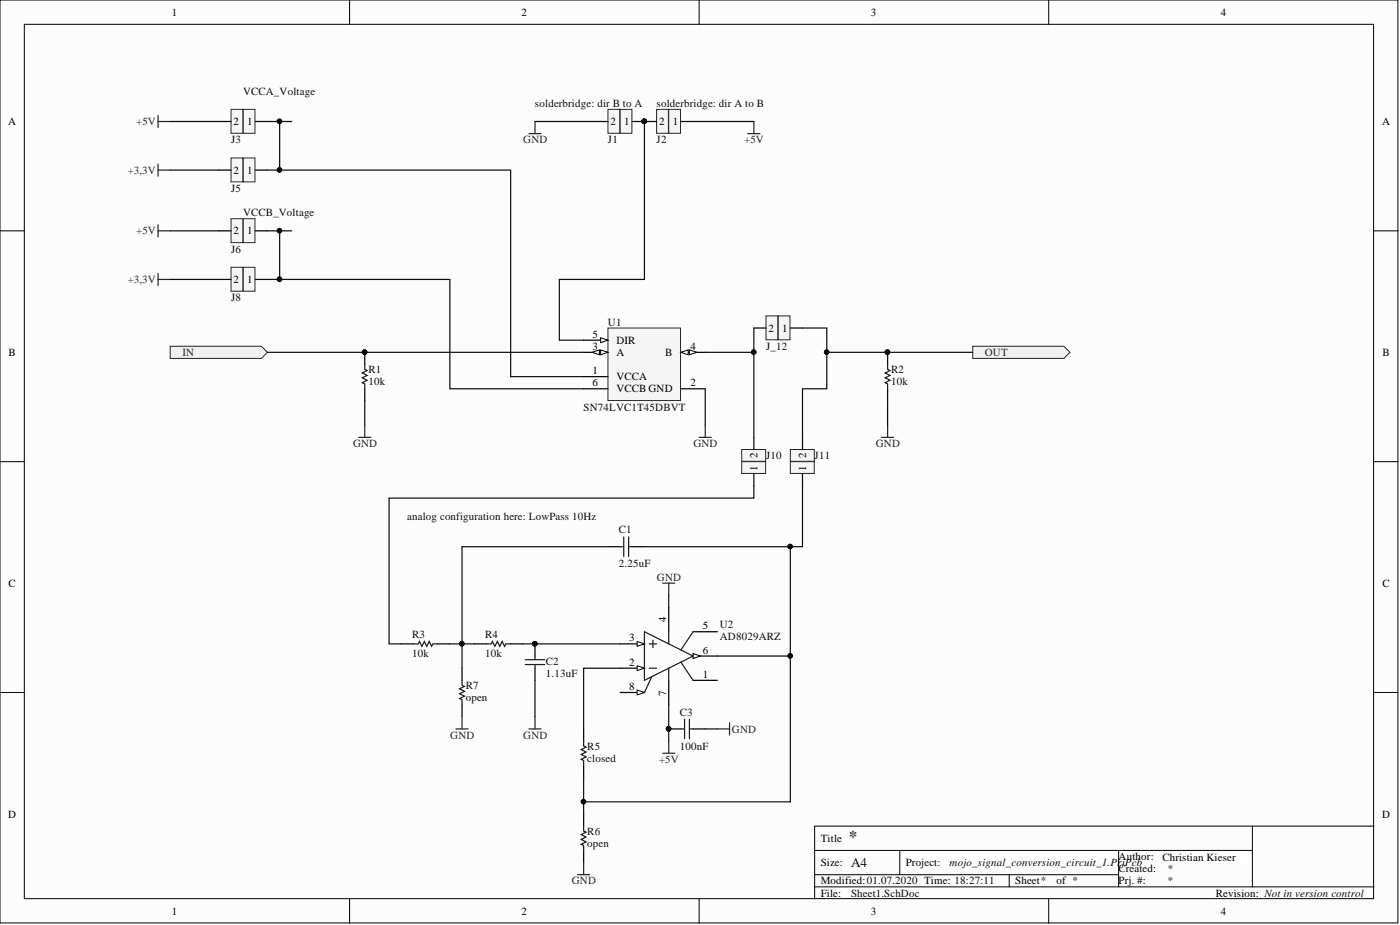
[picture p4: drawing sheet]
<svg xmlns="http://www.w3.org/2000/svg" width="292mm" height="193mm" viewBox="0 0 292 193" stroke-linecap="round" stroke-linejoin="round" font-family="sans-serif">
<defs><g id="words">
<text font-size="3.5" fill="#262626" x="177.1" y="175.6">*</text>
<text font-size="2.8" fill="#0e0e0e" x="177.6" y="180.9">A4</text>
<g font-size="2.3">
<text x="35.9" y="3.3">1</text>
<text x="108.8" y="3.3">2</text>
<text x="181.7" y="3.3">3</text>
<text x="254.7" y="3.3">4</text>
<text x="1.7" y="26.1">A</text>
<text x="48.7" y="26.1">2</text>
<text x="51.6" y="26.1">1</text>
<text x="127.4" y="26.1">2</text>
<text x="130.2" y="26.1">1</text>
<text x="137.5" y="26.1">2</text>
<text x="140.4" y="26.1">1</text>
<text x="288.4" y="26.1">A</text>
<text x="48.7" y="36.2">2</text>
<text x="51.6" y="36.2">1</text>
<text x="48.7" y="48.9">2</text>
<text x="51.6" y="48.9">1</text>
<text x="48.7" y="59.1">2</text>
<text x="51.6" y="59.1">1</text>
<text x="123.6" y="70.5">5</text>
<text x="128.6" y="71.7">DIR</text>
<text x="160.3" y="69.2">2</text>
<text x="163.2" y="69.2">1</text>
<text x="1.8" y="74.3">B</text>
<text x="123.6" y="73">3</text>
<text x="128.6" y="74.3">A</text>
<text x="138.8" y="74.3">B</text>
<text x="144.1" y="73">4</text>
<text x="288.4" y="74.3">B</text>
<text x="123.6" y="78.1">1</text>
<text x="123.6" y="80.6">6</text>
<text x="128.6" y="79.3">VCCA</text>
<text x="128.6" y="81.9">VCCB GND</text>
<text x="144.1" y="80.6">2</text>
<text x="158" y="95.5" transform="rotate(-90 158 95.5)">2</text>
<text x="168.2" y="95.5" transform="rotate(-90 168.2 95.5)">2</text>
<text x="158" y="98.3" transform="rotate(-90 158 98.3)">1</text>
<text x="168.2" y="98.3" transform="rotate(-90 168.2 98.3)">1</text>
<text x="1.8" y="122.4">C</text>
<text x="288.4" y="122.4">C</text>
<text x="139" y="129.8" transform="rotate(-90 139 129.8)">4</text>
<text x="146.6" y="131.3">5</text>
<text x="131.2" y="133.8">3</text>
<text x="146.6" y="136.4">6</text>
<text x="131.2" y="138.9">2</text>
<text x="131.2" y="144">8</text>
<text x="146.6" y="141.4">1</text>
<text x="139" y="145.1" transform="rotate(-90 139 145.1)">7</text>
<text x="1.7" y="170.6">D</text>
<text x="288.4" y="170.6">D</text>
<text x="171.2" y="175.6">Title</text>
<text x="233.4" y="179.4">Author:</text>
<text x="242.5" y="179.7">Chriotian edinger</text>
<text x="171.2" y="180.7">Size:</text>
<text x="171.2" y="184.5">Modified:01.07.2020 Time: 18:27:11</text>
<text x="189" y="180.7">Project:</text>
<text x="211.8" y="184.5">Sheet*</text>
<text x="220.5" y="184.5">of *</text>
<text x="233.4" y="182">Created:</text>
<text x="233.4" y="184.5">Prj. #:</text>
<text x="35.9" y="190.8">1</text>
<text x="108.8" y="190.8">2</text>
<text x="171.2" y="187">File:</text>
<text x="181.7" y="190.8">3</text>
<text x="253.7" y="187">Revision: Not in version control</text>
<text x="254.7" y="190.8">4</text>
</g>
<g font-size="2.3" fill="#0e0e0e">
<text x="50.7" y="19.8">VCCA_Voltage</text>
<text x="111.6" y="22.3">solderbridge: dir B to A</text>
<text x="137" y="22.3">solderbridge: dir A to B</text>
<text x="48.2" y="29.9">J3</text>
<text x="126.8" y="29.9">J1</text>
<text x="137" y="29.9">J2</text>
<text x="48.2" y="40">J5</text>
<text x="50.7" y="45.1">VCCB_Voltage</text>
<text x="48.2" y="52.7">J6</text>
<text x="48.2" y="62.9">J8</text>
<text x="126.8" y="67.9">U1</text>
<text x="76.9" y="77.8">R1</text>
<text x="159.8" y="73">J_12</text>
<text x="186" y="77.8">R2</text>
<text x="76.9" y="80.3">10k</text>
<text x="186" y="80.3">10k</text>
<text x="121.8" y="85.7">SN74LVC1T45DBVT</text>
<text x="159.8" y="95.8">J10</text>
<text x="170" y="95.8">J11</text>
<text x="85" y="108.5">analog configuration here: LowPass 10Hz</text>
<text x="129.1" y="111.3">C1</text>
<text x="129.1" y="118.4">2.25uF</text>
<text x="150.2" y="131">U2</text>
<text x="86" y="133.1">R3</text>
<text x="86" y="137.1">10k</text>
<text x="101.2" y="133.1">R4</text>
<text x="101.2" y="137.1">10k</text>
<text x="150.2" y="133.6">AD8029ARZ</text>
<text x="97.2" y="143.7">R7</text>
<text x="113.9" y="138.6">C2</text>
<text x="113.9" y="141.2">1.13uF</text>
<text x="97.2" y="146.2">open</text>
<text x="141.8" y="149.3">C3</text>
<text x="122.5" y="156.4">R5</text>
<text x="122.5" y="158.9">closed</text>
<text x="141.8" y="156.4">100nF</text>
<text x="122.5" y="174.1">R6</text>
<text x="122.5" y="176.7">open</text>
<text x="243.5" y="179.4">Alfsns RiKieser</text>
<text x="198.1" y="180.7">mojo_signal_conversion_circuit_1.Pr</text>
<text x="234" y="180.7">jPcb</text>
<text x="243.5" y="182">*</text>
<text x="243.5" y="184.5">*</text>
<text x="177.6" y="187">Sheet1.SchDoc</text>
</g>
<g font-size="2.3" fill="#262626">
<text x="28.4" y="26.1">+5V</text>
<text x="109.2" y="29.9">GND</text>
<text x="155.3" y="29.9">+5V</text>
<text x="26.6" y="36.2">+3,3V</text>
<text x="28.4" y="48.9">+5V</text>
<text x="26.6" y="59.1">+3,3V</text>
<text x="38.1" y="74.3">IN</text>
<text x="205.5" y="74.3">OUT</text>
<text x="73.7" y="93.3">GND</text>
<text x="144.7" y="93.3">GND</text>
<text x="182.7" y="93.3">GND</text>
<text x="137.1" y="121.1">GND</text>
<text x="93.9" y="154.1">GND</text>
<text x="109.2" y="154.1">GND</text>
<text x="152.7" y="152.8">GND</text>
<text x="137.5" y="159.2">+5V</text>
<text x="119.3" y="184.5">GND</text>
</g>
</g></defs>
<g fill="#fcfcfc" stroke="#000" stroke-width=".21">
<path d="M0 0h291.7v192.5h-291.7z"/>
<path d="M5.1 5.1h281.5v182.4h-281.5z"/>
</g>
<g fill="none" stroke="#000" stroke-width=".21">
<path d="M72.9 0v5.1M145.9 0v5.1M218.8 0v5.1M0 48.2h5.1M286.7 48.2h5M0 96.3h5.1M286.7 96.3h5M0 144.5h5.1M286.7 144.5h5M170 177.4h91.3M187.7 177.4v5.1M233.4 177.4v7.6"/>
<path d="M261.3 172.3h-91.3v15.2M286.7 172.3h-25.4v12.7M72.9 187.5v5.1M145.9 187.5v5.1M170 185h116.7M170 182.5h63.4M210.6 182.5v2.5M218.8 187.5v5.1"/>
</g>
<path d="M126.8 68.4h15.2v15.2h-15.2z" fill="#f5f5f5" stroke="#262626" stroke-width=".21"/>
<path d="M121.8 78.6h5M121.8 73.5h5M142.1 81.1h5" fill="none" stroke="#000" stroke-width=".25"/>
<path d="M125.3 73l1.5 .5-1.5 .5z" fill="#fcfcfc"/>
<path d="M125.3 73l1.5 .5-1.5 .5z" fill="none" stroke="#000" stroke-width=".21"/>
<path d="M123.5 73.5l1.6-.5v1z" fill="#fcfcfc"/>
<path d="M123.5 73.5l1.6-.5v1z" fill="none" stroke="#000" stroke-width=".21"/>
<path d="M142.1 73.5h5" fill="none" stroke="#000" stroke-width=".25"/>
<path d="M142.1 73.5l1.5-.5v1z" fill="#fcfcfc"/>
<path d="M142.1 73.5l1.5-.5v1z" fill="none" stroke="#000" stroke-width=".21"/>
<path d="M143.8 73l1.6 .5-1.6 .5z" fill="#fcfcfc"/>
<path d="M143.8 73l1.6 .5-1.6 .5z" fill="none" stroke="#000" stroke-width=".21"/>
<path d="M121.8 71h5" fill="none" stroke="#000" stroke-width=".25"/>
<path d="M125.3 70.5l1.5 .5-1.5 .5z" fill="#fcfcfc"/>
<path d="M125.3 70.5l1.5 .5-1.5 .5z" fill="none" stroke="#000" stroke-width=".21"/>
<path d="M121.8 81.1h5" fill="none" stroke="#000" stroke-width=".25"/>
<path d="M154.7 96.3h5v2.5h-5z" fill="#f5f5f5" stroke="#262626" stroke-width=".21"/>
<path d="M157.3 98.8v2.6" fill="none" stroke="#000" stroke-width=".25"/>
<path d="M154.7 93.8h5v2.4h-5z" fill="#f5f5f5" stroke="#262626" stroke-width=".21"/>
<path d="M157.3 91.2v2.6M129.4 139.4h5.1M144.6 141.9h5.1" fill="none" stroke="#000" stroke-width=".25"/>
<path d="M132.9 138.9l1.6 .5-1.6 .5z" fill="#fcfcfc"/>
<path d="M132.9 138.9l1.6 .5-1.6 .5z" fill="none" stroke="#000" stroke-width=".21"/>
<path d="M129.4 134.3h5.1" fill="none" stroke="#000" stroke-width=".25"/>
<path d="M132.9 133.8l1.6 .5-1.6 .5z" fill="#fcfcfc"/>
<path d="M132.9 133.8l1.6 .5-1.6 .5z" fill="none" stroke="#000" stroke-width=".21"/>
<path d="M144.6 136.9h5.1" fill="none" stroke="#000" stroke-width=".25"/>
<path d="M144.6 136.4l1.5 .5-1.5 .5z" fill="#fcfcfc"/>
<path d="M144.6 136.4l1.5 .5-1.5 .5z" fill="none" stroke="#000" stroke-width=".21"/>
<path d="M129.4 144.5h5.1" fill="none" stroke="#000" stroke-width=".25"/>
<path d="M132.9 144l1.6 .5-1.6 .5z" fill="#fcfcfc"/>
<path d="M132.9 144l1.6 .5-1.6 .5z" fill="none" stroke="#000" stroke-width=".21"/>
<path d="M76.1 73.5v2.5M76.1 81.1v2.5M139.5 126.7v5.1M144.6 131.8h5.1M139.5 141.9v5.1" fill="none" stroke="#000" stroke-width=".25"/>
<path d="M76.1 76v1l.5 .3-1 .5 1 .5-1 .5 1 .5-1 .5 .5 .3v1M134.5 131.8l10.1 5.1-10.1 5zM135.5 139.4h1.5M135.5 134.3h1.5M136.2 133.6v1.5M139.5 131.8v2.5M139.5 139.4v2.5M142.1 138.1l2.5 3.8M144.6 131.8l-2.5 3.8M136 141.2l-1.5 3.3" fill="none" stroke="#1c1c1c" stroke-width=".25"/>
<circle cx="76.1" cy="73.5" r=".47" fill="#0e0e0e" stroke="#0e0e0e" stroke-width=".21"/>
<path d="M74.8 91.2h2.6M76.1 88.7v2.5" fill="none" stroke="#262626" stroke-width=".25"/>
<path d="M162.4 65.9h2.4v5h-2.4z" fill="#f5f5f5" stroke="#262626" stroke-width=".21"/>
<path d="M164.9 68.4h2.5" fill="none" stroke="#000" stroke-width=".25"/>
<path d="M159.8 65.9h2.5v5h-2.5z" fill="#f5f5f5" stroke="#262626" stroke-width=".21"/>
<path d="M157.3 68.4h2.5M185.2 73.5v2.5M185.2 81.1v2.5" fill="none" stroke="#000" stroke-width=".25"/>
<circle cx="185.2" cy="73.5" r=".47" fill="#0e0e0e" stroke="#0e0e0e" stroke-width=".21"/>
<path d="M185.2 76v1l.5 .3-1 .5 1 .5-1 .5 1 .5-1 .5 .5 .3v1" fill="none" stroke="#1c1c1c" stroke-width=".25"/>
<path d="M145.9 91.2h2.5M147.1 88.7v2.5M183.9 91.2h2.6M185.2 88.7v2.5" fill="none" stroke="#262626" stroke-width=".25"/>
<path d="M129.4 22.8h2.4v5h-2.4z" fill="#f5f5f5" stroke="#262626" stroke-width=".21"/>
<path d="M131.9 25.3h2.6" fill="none" stroke="#000" stroke-width=".25"/>
<circle cx="134.4" cy="25.3" r=".47" fill="#0e0e0e" stroke="#0e0e0e" stroke-width=".21"/>
<path d="M126.8 22.8h2.5v5h-2.5z" fill="#f5f5f5" stroke="#262626" stroke-width=".21"/>
<path d="M124.3 25.3h2.5" fill="none" stroke="#000" stroke-width=".25"/>
<circle cx="134.4" cy="25.3" r=".47" fill="#0e0e0e" stroke="#0e0e0e" stroke-width=".21"/>
<path d="M139.5 22.8h2.5v5h-2.5z" fill="#f5f5f5" stroke="#262626" stroke-width=".21"/>
<path d="M142.1 25.3h2.5" fill="none" stroke="#000" stroke-width=".25"/>
<path d="M137 22.8h2.5v5h-2.5z" fill="#f5f5f5" stroke="#262626" stroke-width=".21"/>
<path d="M134.5 25.3h2.5M83.7 134.3h2.6M91.3 134.3h2.6M98.9 134.3h2.6M106.5 134.3h2.6M139.5 152.1h2.6M144.6 152.1h2.5" fill="none" stroke="#000" stroke-width=".25"/>
<g fill="#0e0e0e" stroke="#0e0e0e" stroke-width=".21">
<circle cx="134.4" cy="25.3" r=".47"/>
<circle cx="139.5" cy="152" r=".47"/>
</g>
<path d="M110.4 27.9h2.5M111.6 25.3v2.6M156 27.9h2.6M157.3 25.3v2.6M138.3 121.7h2.5M139.5 121.7v2.5M110.4 152.1h2.5M111.6 149.5v2.6M138.3 157.1h2.5M139.5 154.6v2.5M149.7 152.1h2.5M152.2 150.8v2.5" fill="none" stroke="#262626" stroke-width=".25"/>
<path d="M86.3 134.3h1l.2-.5 .5 1 .5-1 .5 1 .6-1 .5 1 .2-.5h1M101.5 134.3h1l.2-.5 .6 1 .5-1 .5 1 .5-1 .5 1 .2-.5h1M142.1 152.1h.7M142.8 150v4.1M143.8 150v4.1M143.8 152.1h.8" fill="none" stroke="#1c1c1c" stroke-width=".25"/>
<path d="M50.7 22.8h2.5v5h-2.5z" fill="#f5f5f5" stroke="#262626" stroke-width=".21"/>
<path d="M53.3 25.3h2.5" fill="none" stroke="#000" stroke-width=".25"/>
<path d="M48.2 22.8h2.5v5h-2.5z" fill="#f5f5f5" stroke="#262626" stroke-width=".21"/>
<path d="M45.7 25.3h2.5" fill="none" stroke="#000" stroke-width=".25"/>
<path d="M33 24.1v2.5M33 25.3h2.5" fill="none" stroke="#262626" stroke-width=".25"/>
<path d="M50.7 33h2.5v4.9h-2.5z" fill="#f5f5f5" stroke="#262626" stroke-width=".21"/>
<path d="M53.3 35.5h2.5" fill="none" stroke="#000" stroke-width=".25"/>
<path d="M48.2 33h2.5v4.9h-2.5z" fill="#f5f5f5" stroke="#262626" stroke-width=".21"/>
<path d="M45.7 35.5h2.5" fill="none" stroke="#000" stroke-width=".25"/>
<path d="M33 34.2v2.6M33 35.5h2.5" fill="none" stroke="#262626" stroke-width=".25"/>
<path d="M50.7 45.6h2.5v5h-2.5z" fill="#f5f5f5" stroke="#262626" stroke-width=".21"/>
<path d="M53.3 48.2h2.5" fill="none" stroke="#000" stroke-width=".25"/>
<path d="M48.2 45.6h2.5v5h-2.5z" fill="#f5f5f5" stroke="#262626" stroke-width=".21"/>
<path d="M45.7 48.2h2.5" fill="none" stroke="#000" stroke-width=".25"/>
<path d="M33 46.9v2.5M33 48.2h2.5" fill="none" stroke="#262626" stroke-width=".25"/>
<path d="M50.7 55.8h2.5v5h-2.5z" fill="#f5f5f5" stroke="#262626" stroke-width=".21"/>
<path d="M53.3 58.3h2.5" fill="none" stroke="#000" stroke-width=".25"/>
<path d="M48.2 55.8h2.5v5h-2.5z" fill="#f5f5f5" stroke="#262626" stroke-width=".21"/>
<path d="M45.7 58.3h2.5M121.8 152.1v2.5M121.8 159.7v2.5M121.8 169.8v2.5M121.8 177.4v2.5" fill="none" stroke="#000" stroke-width=".25"/>
<path d="M33 57v2.6M33 58.3h2.5M121.8 179.9v2.6M120.5 182.5h2.5" fill="none" stroke="#262626" stroke-width=".25"/>
<path d="M121.8 154.6v1l.5 .3-1 .5 1 .5-1 .5 1 .5-1 .5 .5 .3v1M121.8 172.3v1.1l.5 .2-1 .5 1 .5-1 .5 1 .5-1 .5 .5 .3v1" fill="none" stroke="#1c1c1c" stroke-width=".25"/>
<path d="M164.9 96.3h5v2.5h-5z" fill="#f5f5f5" stroke="#262626" stroke-width=".21"/>
<path d="M167.4 98.8v2.6" fill="none" stroke="#000" stroke-width=".25"/>
<path d="M164.9 93.8h5v2.4h-5z" fill="#f5f5f5" stroke="#262626" stroke-width=".21"/>
<path d="M167.4 91.2v2.6M96.4 139.4v2.5M96.4 147v2.5" fill="none" stroke="#000" stroke-width=".25"/>
<path d="M96.4 141.9v1l.5 .3-1 .5 1 .5-1 .5 1 .5-1 .5 .5 .3v1" fill="none" stroke="#1c1c1c" stroke-width=".25"/>
<path d="M95.1 152.1h2.6M96.4 149.5v2.6" fill="none" stroke="#262626" stroke-width=".25"/>
<g fill="#f0f0f0" stroke="#262626" stroke-width=".21">
<path d="M35.5 72.2h19l1.3 1.3-1.3 1.3h-19z" fill-rule="evenodd"/>
<path d="M203 72.2h19l1.2 1.3-1.2 1.3h-19z" fill-rule="evenodd"/>
</g>
<path d="M126.8 114.1h2.6M131.9 114.1h2.6M111.6 134.3v2.6M111.6 139.4v2.5" fill="none" stroke="#000" stroke-width=".25"/>
<g fill="#0e0e0e" stroke="#0e0e0e" stroke-width=".21">
<circle cx="111.6" cy="134.3" r=".47"/>
<circle cx="76.1" cy="73.5" r=".47"/>
<circle cx="172.5" cy="73.5" r=".47"/>
<circle cx="185.2" cy="73.5" r=".47"/>
<circle cx="134.4" cy="25.3" r=".47"/>
<circle cx="164.9" cy="114" r=".47"/>
<circle cx="164.9" cy="136.8" r=".47"/>
<circle cx="139.5" cy="152" r=".47"/>
<circle cx="58.3" cy="35.4" r=".47"/>
<circle cx="58.3" cy="25.3" r=".47"/>
<circle cx="58.3" cy="58.3" r=".47"/>
<circle cx="58.3" cy="48.1" r=".47"/>
<circle cx="121.7" cy="167.2" r=".47"/>
<circle cx="157.2" cy="73.5" r=".47"/>
<circle cx="96.4" cy="134.3" r=".47"/>
</g>
<path d="M129.4 114.1h.7M130.1 112v4.1M131.2 112v4.1M131.2 114.1h.7M109.6 137.6h4.1M109.6 138.6h4.1M111.6 136.9v.7M111.6 138.6v.8" fill="none" stroke="#1c1c1c" stroke-width=".25"/>
<g fill="none" stroke="#0e0e0e" stroke-width=".25">
<path d="M35.5 25.3h10.2M35.5 35.5h10.2M55.8 25.3h5.1M58.3 25.3v10.2h-2.5M58.3 35.5h48.2v43.1h15.3M111.6 25.3h12.7M134.5 25.3v33h-17.8v12.7h5.1M144.6 25.3h12.7M35.5 48.2h10.2M35.5 58.3h10.2M55.8 48.2h5.1M58.3 48.2v10.1h-2.5"/>
<path d="M58.3 58.3h35.6v22.8h27.9M55.8 73.5h66M147.1 73.5h10.2M157.3 68.4v22.8M167.4 68.4h5.1v5.1h30.5M172.5 73.5v7.6h-5.1v10.1M76.1 83.6v5.1M147.1 81.1v7.6M185.2 83.6v5.1M126.8 114.1h-30.4v20.2h2.5M134.5 114.1h30.4v22.8h-15.2M157.3 101.4v2.5h-76.1v30.4h2.5"/>
<path d="M167.4 101.4v12.7h-2.5M93.9 134.3h2.5v5.1M109.1 134.3h20.3M129.4 139.4h-7.6v12.7M139.5 124.2v2.5M164.9 136.9v30.4h-43.1M111.6 141.9v7.6M139.5 147v7.6M147.1 152.1h2.6M121.8 162.2v7.6"/>
</g>
<path d="M242.5 177.7h17.7v2.4h-17.7z" fill="#fefefe" stroke="#fefefe" stroke-width=".21"/>
<use href="#words"/>
</svg>
